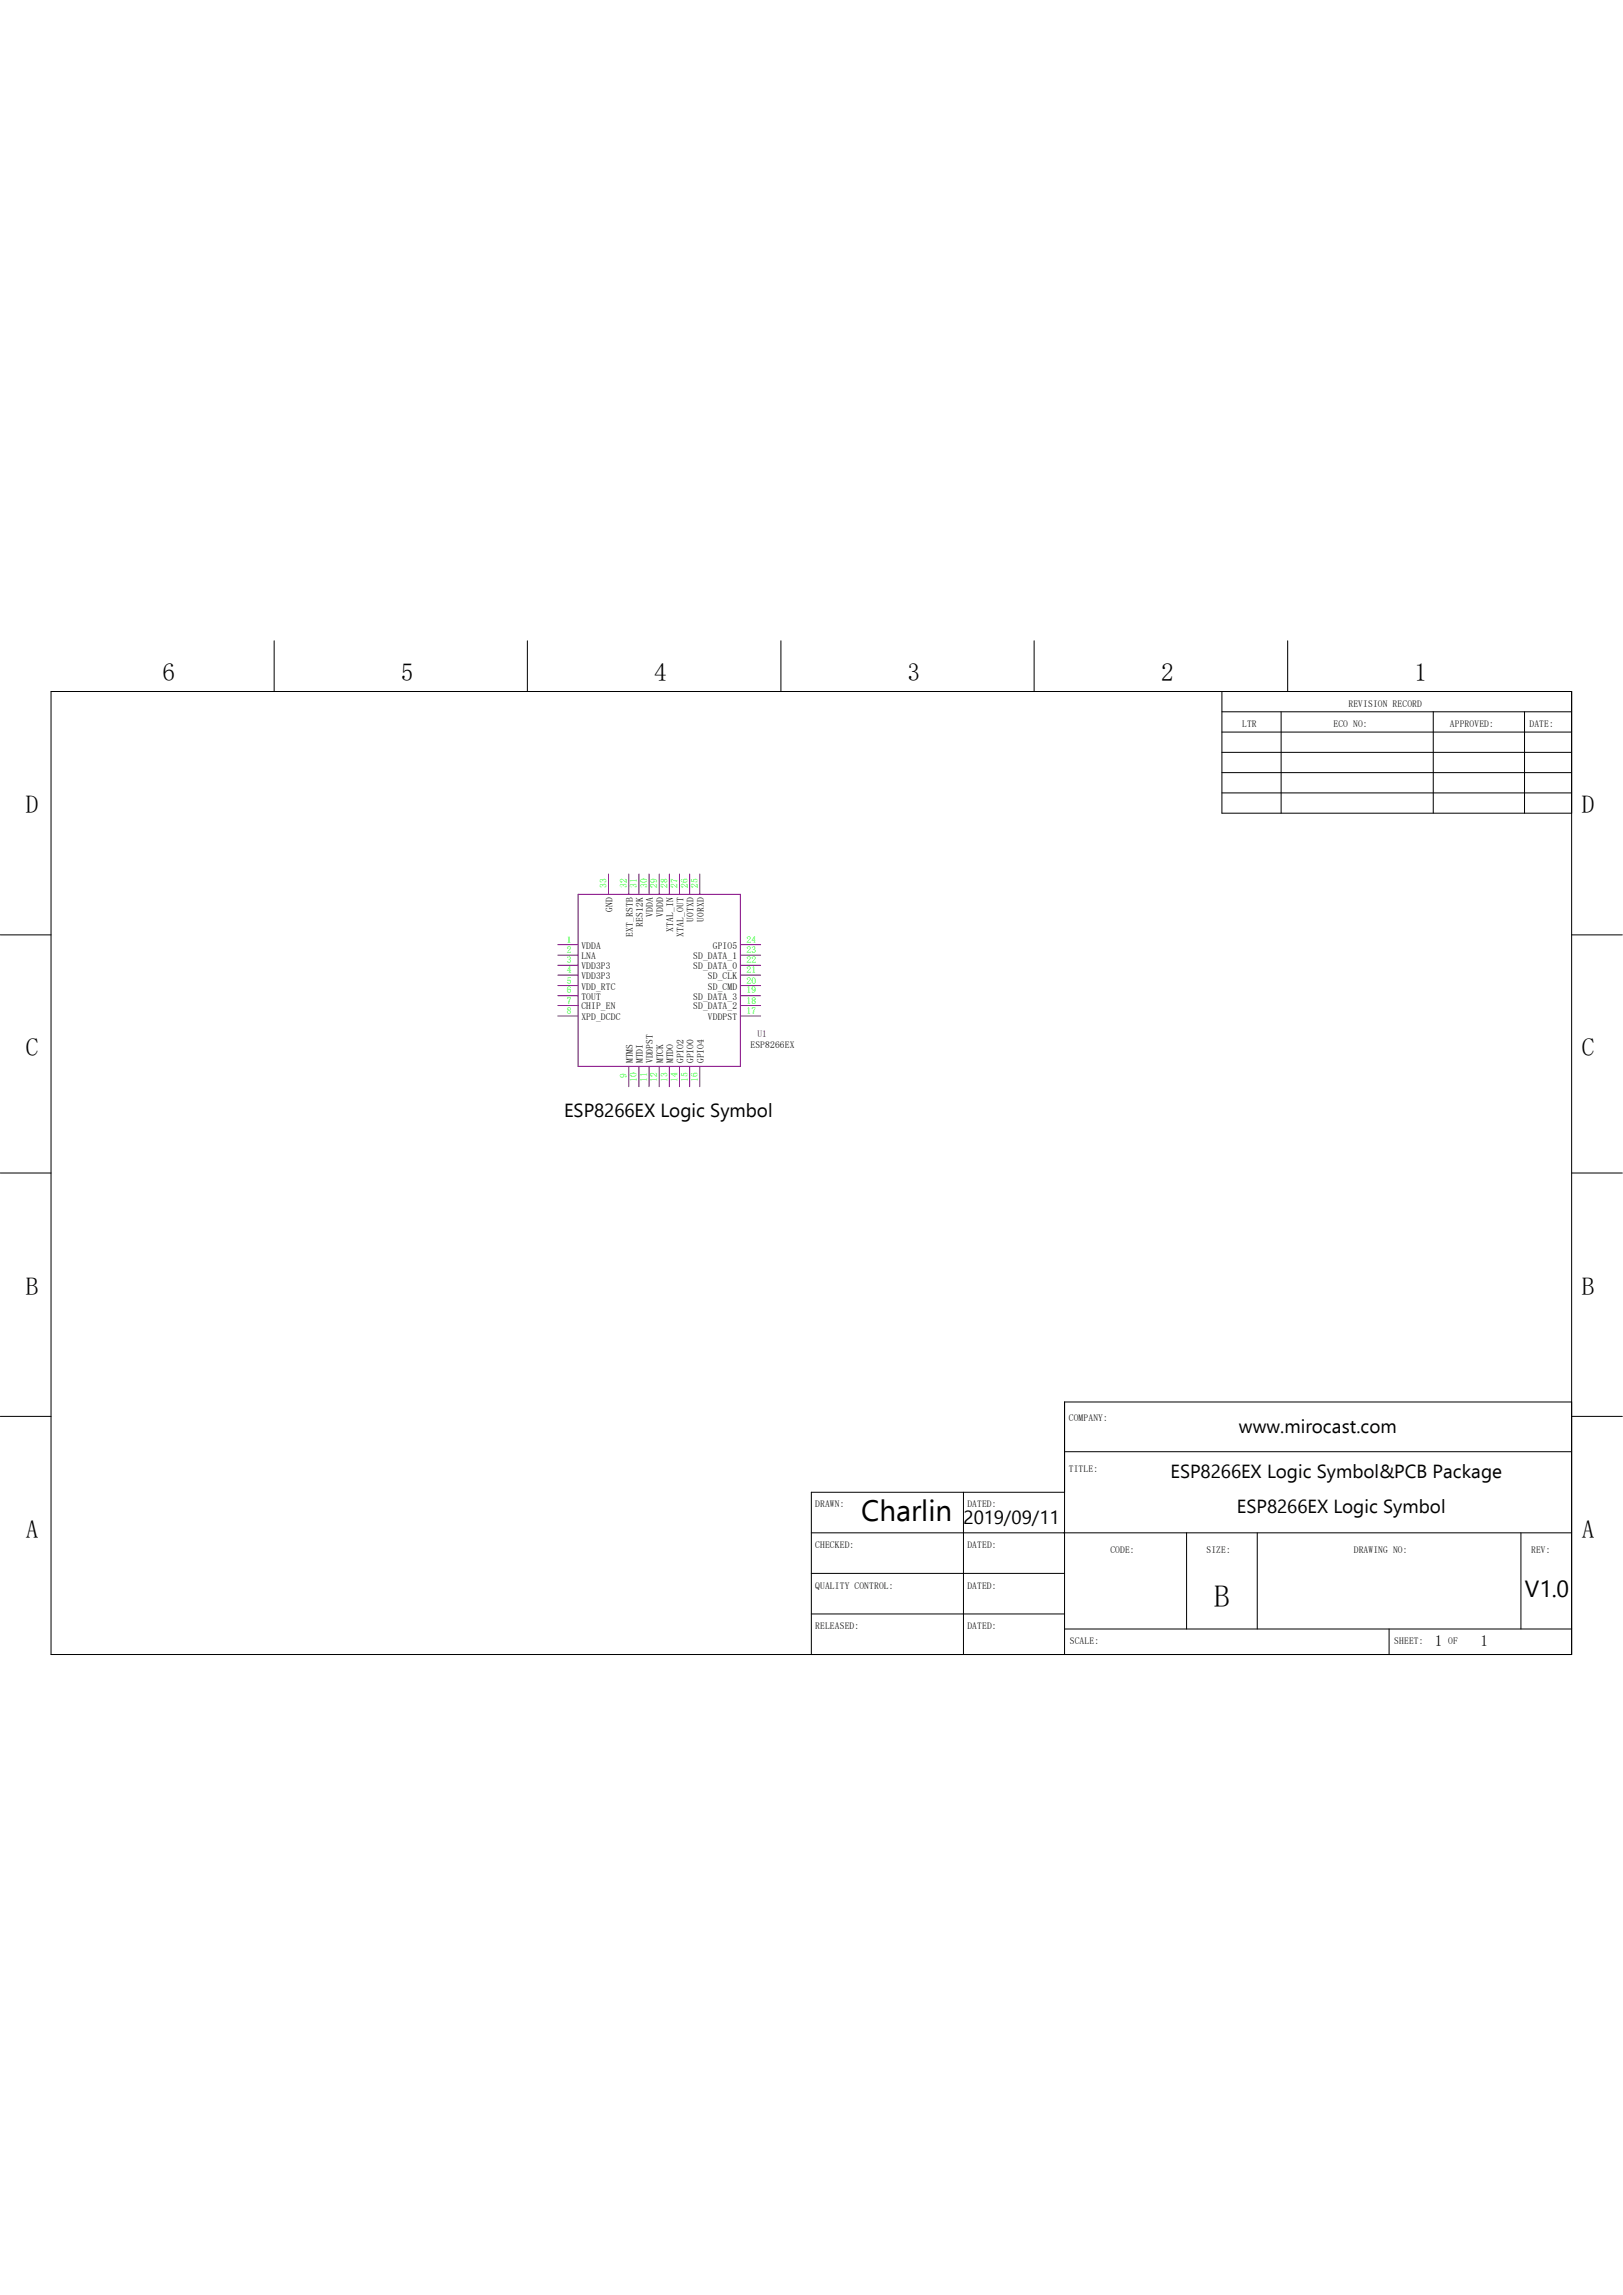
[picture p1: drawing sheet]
<svg xmlns="http://www.w3.org/2000/svg" width="210mm" height="297mm" viewBox="0 0 210 297" stroke-linecap="round" stroke-linejoin="round" font-family="sans-serif">
<defs><g id="words">
<text font-size="4" x="157.1" y="208">B</text>
<text font-size="3.8" x="111.4" y="196.9">Charlin</text>
<g font-size="3.3">
<text x="21" y="88.2">6</text>
<text x="51.9" y="88.2">5</text>
<text x="84.7" y="88.2">4</text>
<text x="117.4" y="88.2">3</text>
<text x="150.2" y="88.2">2</text>
<text x="183" y="88.2">1</text>
<text x="3.3" y="105.2">D</text>
<text x="204.7" y="105.2">D</text>
<text x="3.3" y="136.7">C</text>
<text x="204.7" y="136.7">C</text>
<text x="3.3" y="167.6">B</text>
<text x="204.7" y="167.6">B</text>
<text x="3.3" y="199">A</text>
<text x="204.7" y="199">A</text>
</g>
<text font-size="3" x="197.3" y="206.7">V1.0</text>
<g font-size="2.5">
<text x="73" y="144.6">ESP8266EX Logic Symbol</text>
<text x="160.3" y="185.5">www.mirocast.com</text>
<text x="151.5" y="191.3">ESP8266EX Logic Symbol&amp;PCB Package</text>
<text x="124.7" y="197.3">2019/09/11</text>
<text x="160.1" y="195.7">ESP8266EX Logic Symbol</text>
</g>
<g font-size="2">
<text x="185.7" y="213">1</text>
<text x="191.6" y="213">1</text>
</g>
<g font-size="1.2">
<text x="160.7" y="94.1">LTR</text>
<text x="172.6" y="94.1">ECO NO:</text>
<text x="174.5" y="91.5">REVISION RECORD</text>
<text x="187.6" y="94.1">APPROVED:</text>
<text x="197.9" y="94.1">DATE:</text>
<text x="79.2" y="118" transform="rotate(-90 79.2 118)">GND</text>
<text x="83.2" y="119.9" transform="rotate(-90 83.2 119.9)">RES12K</text>
<text x="84.5" y="118.7" transform="rotate(-90 84.5 118.7)">VDDA</text>
<text x="85.8" y="118.7" transform="rotate(-90 85.8 118.7)">VDDD</text>
<text x="89.7" y="119.3" transform="rotate(-90 89.7 119.3)">U0TXD</text>
<text x="91.1" y="119.3" transform="rotate(-90 91.1 119.3)">U0RXD</text>
<text x="75.2" y="122.8">VDDA</text>
<text x="75.2" y="124.1">LNA</text>
<text x="75.2" y="125.4">VDD3P3</text>
<text x="81.9" y="121.2" transform="rotate(-90 81.9 121.2)">EXT_RSTB</text>
<text x="87.1" y="120.6" transform="rotate(-90 87.1 120.6)">XTAL_IN</text>
<text x="88.4" y="121.2" transform="rotate(-90 88.4 121.2)">XTAL_OUT</text>
<text x="89.7" y="125.4">SD_DATA_0</text>
<text x="89.7" y="124.1">SD_DATA_1</text>
<text x="92.2" y="122.8">GPIO5</text>
<text x="75.2" y="126.7">VDD3P3</text>
<text x="75.2" y="128.1">VDD_RTC</text>
<text x="75.2" y="129.4">TOUT</text>
<text x="75.2" y="130.6">CHIP_EN</text>
<text x="75.2" y="132">XPD_DCDC</text>
<text x="89.7" y="130.6">SD_DATA_2</text>
<text x="89.7" y="129.4">SD_DATA_3</text>
<text x="91.6" y="132">VDDPST</text>
<text x="91.6" y="128.1">SD_CMD</text>
<text x="91.6" y="126.7">SD_CLK</text>
<text x="81.9" y="137.6" transform="rotate(-90 81.9 137.6)">MTMS</text>
<text x="83.2" y="137.6" transform="rotate(-90 83.2 137.6)">MTDI</text>
<text x="84.5" y="137.6" transform="rotate(-90 84.5 137.6)">VDDPST</text>
<text x="85.8" y="137.6" transform="rotate(-90 85.8 137.6)">MTCK</text>
<text x="87.1" y="137.6" transform="rotate(-90 87.1 137.6)">MTDO</text>
<text x="88.4" y="137.6" transform="rotate(-90 88.4 137.6)">GPIO2</text>
<text x="89.7" y="137.6" transform="rotate(-90 89.7 137.6)">GPIO0</text>
<text x="91.1" y="137.6" transform="rotate(-90 91.1 137.6)">GPIO4</text>
<text x="97.1" y="135.7">ESP8266EX</text>
<text x="138.3" y="183.9">COMPANY:</text>
<text x="138.3" y="190.5">TITLE:</text>
<text x="105.5" y="195.1">DRAWN:</text>
<text x="125.2" y="195.1">DATED:</text>
<text x="105.5" y="200.3">CHECKED:</text>
<text x="125.2" y="200.3">DATED:</text>
<text x="143.7" y="201">CODE:</text>
<text x="156.1" y="201">SIZE:</text>
<text x="175.2" y="201">DRAWING NO:</text>
<text x="198.1" y="201">REV:</text>
<text x="105.5" y="205.6">QUALITY CONTROL:</text>
<text x="125.2" y="205.6">DATED:</text>
<text x="105.5" y="210.8">RELEASED:</text>
<text x="125.2" y="210.8">DATED:</text>
<text x="138.4" y="212.8">SCALE:</text>
<text x="180.4" y="212.8">SHEET:</text>
<text x="187.4" y="212.8">OF</text>
</g>
<g font-size="1.2" fill="#0f0">
<text x="78.5" y="114.9" transform="rotate(-90 78.5 114.9)">33</text>
<text x="81.1" y="114.9" transform="rotate(-90 81.1 114.9)">32</text>
<text x="82.4" y="114.9" transform="rotate(-90 82.4 114.9)">31</text>
<text x="83.7" y="114.9" transform="rotate(-90 83.7 114.9)">30</text>
<text x="85" y="114.9" transform="rotate(-90 85 114.9)">29</text>
<text x="86.4" y="114.9" transform="rotate(-90 86.4 114.9)">28</text>
<text x="87.7" y="114.9" transform="rotate(-90 87.7 114.9)">27</text>
<text x="89" y="114.9" transform="rotate(-90 89 114.9)">26</text>
<text x="90.3" y="114.9" transform="rotate(-90 90.3 114.9)">25</text>
<text x="73.4" y="122">1</text>
<text x="73.4" y="123.4">2</text>
<text x="73.4" y="124.6">3</text>
<text x="73.4" y="125.9">4</text>
<text x="96.6" y="125.9">21</text>
<text x="96.6" y="124.6">22</text>
<text x="96.6" y="123.4">23</text>
<text x="96.6" y="122">24</text>
<text x="73.4" y="127.3">5</text>
<text x="73.4" y="128.6">6</text>
<text x="73.4" y="129.9">7</text>
<text x="73.4" y="131.2">8</text>
<text x="96.6" y="131.2">17</text>
<text x="96.6" y="129.9">18</text>
<text x="96.6" y="128.6">19</text>
<text x="96.6" y="127.3">20</text>
<text x="81.1" y="139.4" transform="rotate(-90 81.1 139.4)">9</text>
<text x="82.4" y="140.1" transform="rotate(-90 82.4 140.1)">10</text>
<text x="83.7" y="140.1" transform="rotate(-90 83.7 140.1)">11</text>
<text x="85" y="140.1" transform="rotate(-90 85 140.1)">12</text>
<text x="86.4" y="140.1" transform="rotate(-90 86.4 140.1)">13</text>
<text x="87.7" y="140.1" transform="rotate(-90 87.7 140.1)">14</text>
<text x="89" y="140.1" transform="rotate(-90 89 140.1)">15</text>
<text x="90.3" y="140.1" transform="rotate(-90 90.3 140.1)">16</text>
</g>
<text font-size="1.2" fill="#000080" x="98" y="134.2">U1</text>
</g></defs>
<g fill="none" stroke="#800080" stroke-width=".13">
<path d="M74.8 115.7h21v22.3h-21zM78.7 113.1v2.6M81.4 113.1v2.6M82.7 113.1v2.6M84 113.1v2.6M85.3 113.1v2.6M86.6 113.1v2.6M87.9 113.1v2.6M89.2 113.1v2.6M90.6 113.1v2.6M72.2 122.3h2.6M72.2 123.6h2.6"/>
<path d="M72.2 124.9h2.6M72.2 126.2h2.6M72.2 127.6h2.6M72.2 128.9h2.6M72.2 130.1h2.6M72.2 131.5h2.6M81.4 138v2.6M82.7 138v2.6M84 138v2.6M85.3 138v2.6M86.6 138v2.6M87.9 138v2.6"/>
<path d="M89.2 138v2.6M90.6 138v2.6M95.8 122.3h2.6M95.8 123.6h2.6M95.8 124.9h2.6M95.8 126.2h2.6M95.8 127.6h2.6M95.8 128.9h2.6M95.8 130.1h2.6M95.8 131.5h2.6"/>
</g>
<g fill="none" stroke="#000" stroke-width=".13">
<path d="M6.6 89.5h196.8v124.6h-196.8zM35.5 82.9v6.6M68.2 82.9v6.6M101 82.9v6.6M133.8 82.9v6.6M158.1 92.1h45.3M158.1 94.7h45.3M158.1 100h45.3M158.1 89.5v15.7h45.3M158.1 97.4h45.3M165.8 92.1v13.1M166.6 82.9v6.6"/>
<path d="M185.5 92.1v13.1M197.3 92.1v13.1M158.1 102.6h45.3M0 121h6.6M203.4 121h6.5M0 151.8h6.6M203.4 151.8h6.5M0 183.3h6.6M105 198.4h98.4M124.7 193.1v21M137.8 187.9h65.6M137.8 193.1h-32.8v21"/>
<path d="M153.5 198.4v12.4M162.7 198.4v12.4M196.8 198.4v12.4M203.4 181.4h-65.6v32.7M203.4 183.3h6.5M105 203.6h32.8M105 208.9h32.8M137.8 210.8h65.6M179.7 210.8v3.3"/>
</g>
<use href="#words"/>
</svg>
